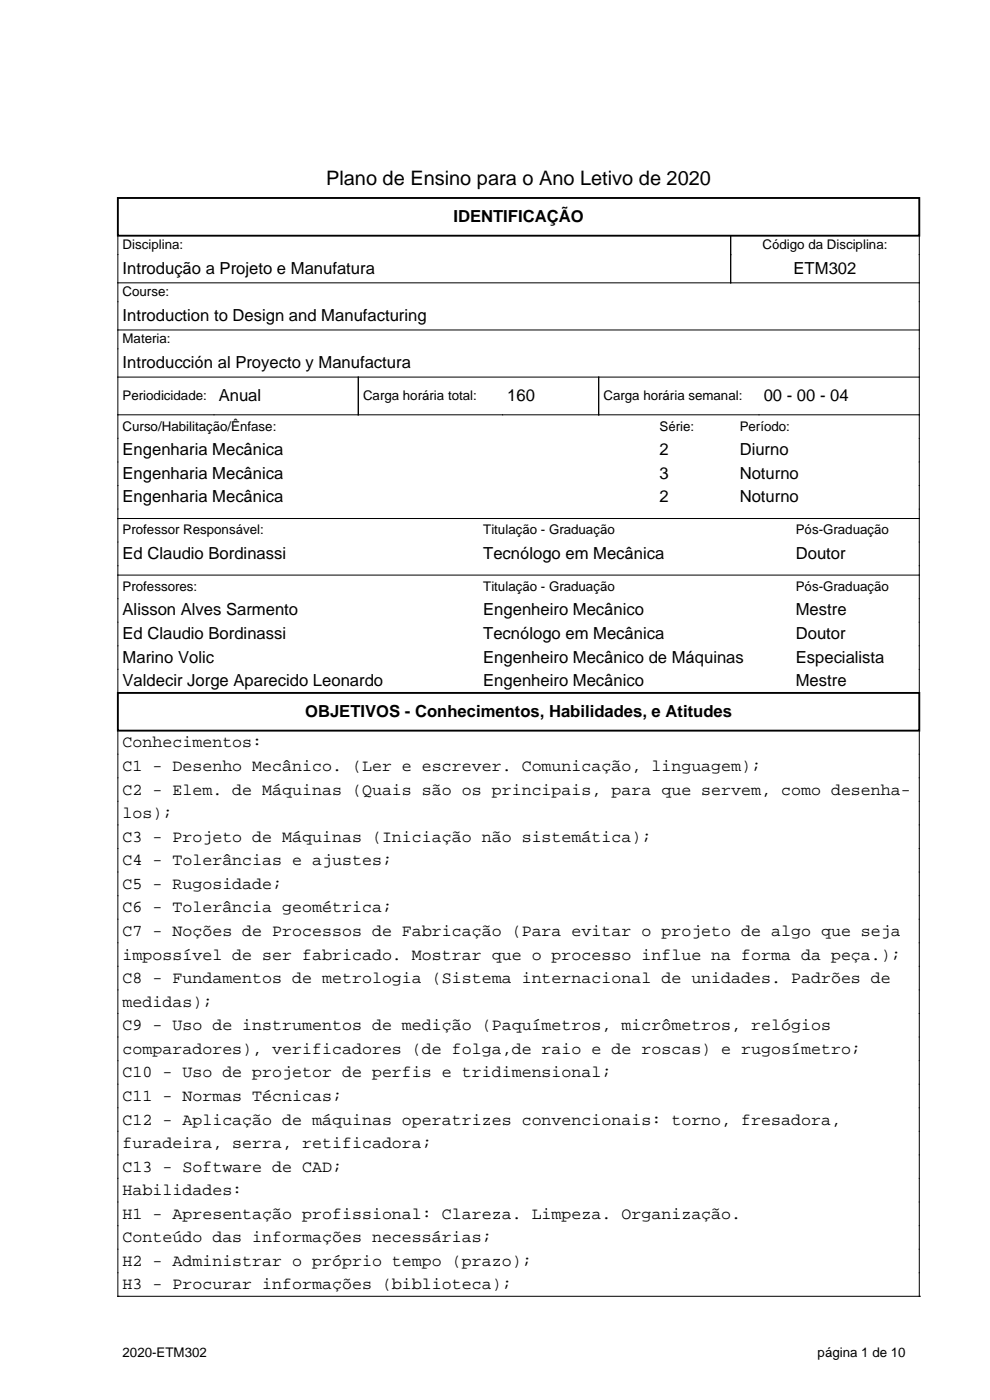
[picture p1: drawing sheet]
<svg xmlns="http://www.w3.org/2000/svg" width="210mm" height="297mm" viewBox="0 0 210 297" stroke-linecap="round" stroke-linejoin="round" font-family="sans-serif">
<defs><g id="words">
<text font-size="4.2" x="69.2" y="39.3">Plano de Ensino para o Ano Letivo de 2020</text>
<g font-size="3.5">
<text x="96.2" y="47.1">IDENTIFICAÇÃO</text>
<text x="26" y="58.1">Introdução a Projeto e Manufatura</text>
<text x="168.3" y="58.1">ETM302</text>
<text x="26" y="68.1">Introduction to Design and Manufacturing</text>
<text x="26" y="78.1">Introducción al Proyecto y Manufactura</text>
<text x="46.4" y="85.1">Anual</text>
<text x="107.6" y="85.1">160</text>
<text x="162" y="85.1">00 - 00 - 04</text>
<text x="26" y="96.6">Engenharia Mecânica</text>
<text x="26" y="101.6">Engenharia Mecânica</text>
<text x="139.9" y="96.6">2</text>
<text x="139.9" y="101.6">3</text>
<text x="156.9" y="96.6">Diurno</text>
<text x="156.9" y="101.6">Noturno</text>
<text x="26" y="106.6">Engenharia Mecânica</text>
<text x="139.9" y="106.6">2</text>
<text x="156.9" y="106.6">Noturno</text>
<text x="26" y="118.6">Ed Claudio Bordinassi</text>
<text x="102.5" y="118.6">Tecnólogo em Mecânica</text>
<text x="168.8" y="118.6">Doutor</text>
<text x="26" y="130.6">Alisson Alves Sarmento</text>
<text x="102.5" y="130.6">Engenheiro Mecânico</text>
<text x="168.8" y="130.6">Mestre</text>
<text x="26" y="135.6">Ed Claudio Bordinassi</text>
<text x="102.5" y="135.6">Tecnólogo em Mecânica</text>
<text x="168.8" y="135.6">Doutor</text>
<text x="26" y="140.6">Marino Volic</text>
<text x="102.5" y="140.6">Engenheiro Mecânico de Máquinas</text>
<text x="168.8" y="140.6">Especialista</text>
<text x="26" y="145.6">Valdecir Jorge Aparecido Leonardo</text>
<text x="102.5" y="145.6">Engenheiro Mecânico</text>
<text x="168.8" y="145.6">Mestre</text>
<text x="64.7" y="152.1">OBJETIVOS - Conhecimentos, Habilidades, e Atitudes</text>
<text x="26" y="158.6">Conhecimentos:</text>
<text x="26" y="163.6">C1 - Desenho Mecânico. (Ler e escrever. Comunicação, linguagem);</text>
<text x="26" y="168.6">C2 - Elem. de Máquinas (Quais são os principais, para que servem, como desenha-</text>
<text x="26" y="173.6">los);</text>
<text x="26" y="178.6">C3 - Projeto de Máquinas (Iniciação não sistemática);</text>
<text x="26" y="183.6">C4 - Tolerâncias e ajustes;</text>
<text x="26" y="188.6">C5 - Rugosidade;</text>
<text x="26" y="193.6">C6 - Tolerância geométrica;</text>
<text x="26" y="198.6">C7 - Noções de Processos de Fabricação (Para evitar o projeto de algo que seja</text>
<text x="26" y="203.6">impossível de ser fabricado. Mostrar que o processo influe na forma da peça.);</text>
<text x="26" y="208.6">C8 - Fundamentos de metrologia (Sistema internacional de unidades. Padrões de</text>
<text x="26" y="213.6">medidas);</text>
<text x="26" y="218.6">C9 - Uso de instrumentos de medição (Paquímetros, micrômetros, relógios</text>
<text x="26" y="223.6">comparadores), verificadores (de folga,de raio e de roscas) e rugosímetro;</text>
<text x="26" y="228.6">C10 - Uso de projetor de perfis e tridimensional;</text>
<text x="26" y="233.6">C11 - Normas Técnicas;</text>
<text x="26" y="238.6">C12 - Aplicação de máquinas operatrizes convencionais: torno, fresadora,</text>
<text x="26" y="243.6">furadeira, serra, retificadora;</text>
<text x="26" y="248.6">C13 - Software de CAD;</text>
<text x="26" y="253.6">Habilidades:</text>
<text x="26" y="258.6">H1 - Apresentação profissional: Clareza. Limpeza. Organização.</text>
<text x="26" y="263.6">Conteúdo das informações necessárias;</text>
<text x="26" y="268.6">H2 - Administrar o próprio tempo (prazo);</text>
<text x="26" y="273.6">H3 - Procurar informações (biblioteca);</text>
</g>
<g font-size="2.8">
<text x="26" y="52.8">Disciplina:</text>
<text x="161.7" y="52.8">Código da Disciplina:</text>
<text x="26" y="62.8">Course:</text>
<text x="26" y="72.8">Materia:</text>
<text x="26" y="84.8">Periodicidade:</text>
<text x="77" y="84.8">Carga horária total:</text>
<text x="128" y="84.8">Carga horária semanal:</text>
<text x="26" y="91.3">Curso/Habilitação/Ênfase:</text>
<text x="139.9" y="91.3">Série:</text>
<text x="156.9" y="91.3">Período:</text>
<text x="26" y="113.3">Professor Responsável:</text>
<text x="102.5" y="113.3">Titulação - Graduação</text>
<text x="168.8" y="113.3">Pós-Graduação</text>
<text x="26" y="125.3">Professores:</text>
<text x="102.5" y="125.3">Titulação - Graduação</text>
<text x="168.8" y="125.3">Pós-Graduação</text>
<text x="26" y="287.8">2020-ETM302</text>
<text x="173.4" y="287.8">página 1 de 10</text>
</g>
</g></defs>
<path d="M25 42h170v8h-170zM25 147h170v8h-170z" fill="none" stroke="#000" stroke-width=".4"/>
<g fill="none" stroke="#000" stroke-width=".21">
<path d="M25 50v97M155 50v10M195 50v97M25 60h170M25 70h170M25 80h170M76 80v8M127 80v8M25 88h170M25 110h170M25 122h170M25 155v120"/>
<path d="M195 155v120M25 275h.1M25 275h170M195 275h.1"/>
</g>
<use href="#words"/>
</svg>
